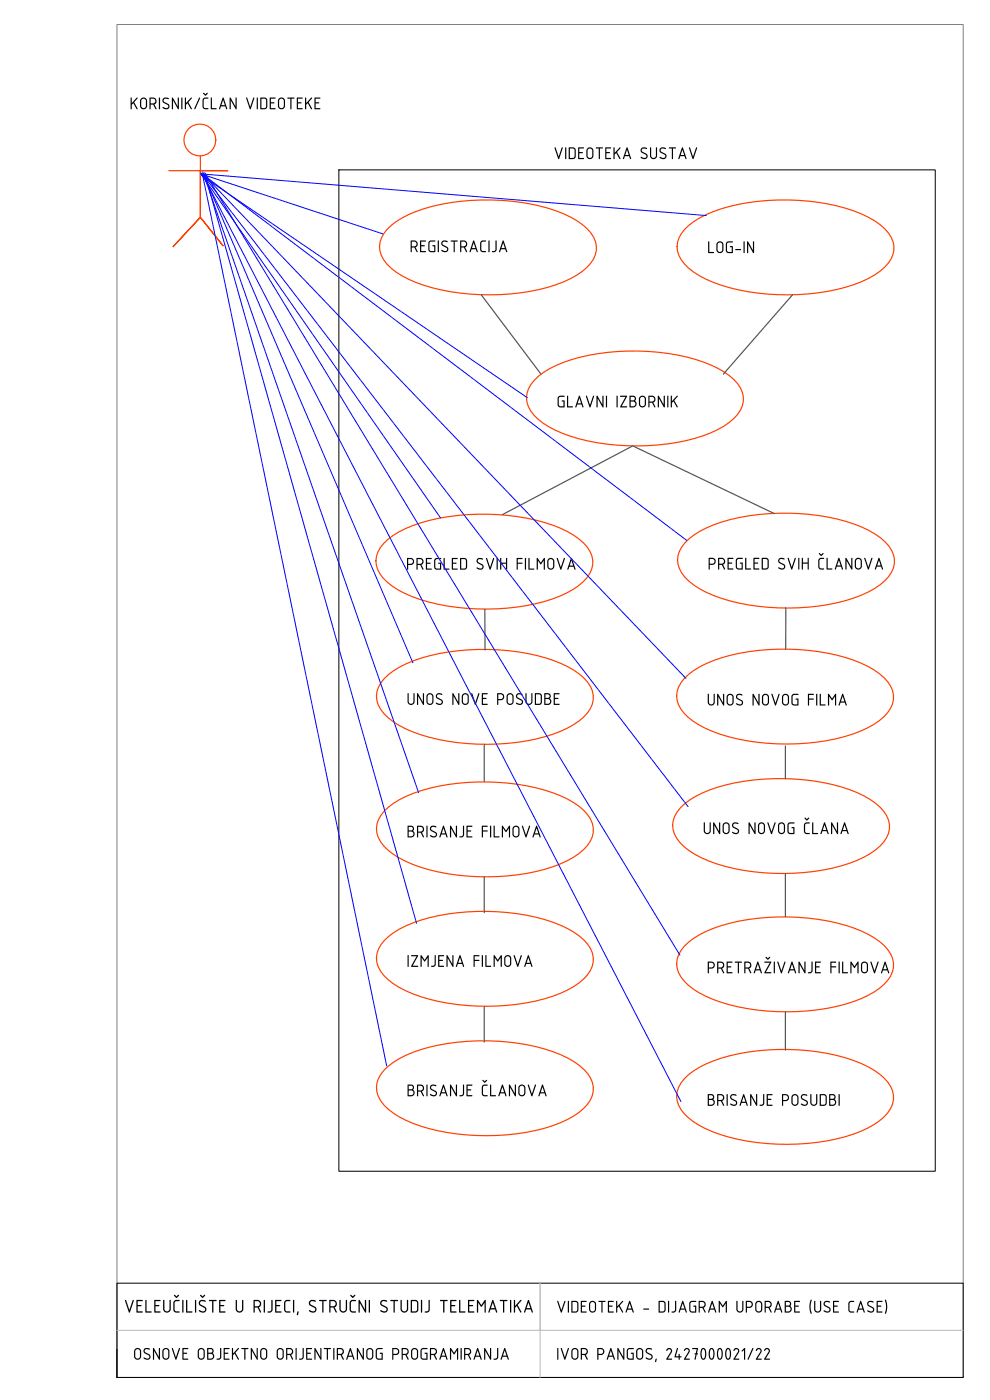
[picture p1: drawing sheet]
<svg xmlns="http://www.w3.org/2000/svg" width="210mm" height="297mm" viewBox="0 0 210 297" stroke-linecap="round" stroke-linejoin="round" font-family="sans-serif">
<!-- layer: OKVIR_unutarnji -->
<path d="M24.8 5.2h179.5v287h-179.5z" fill="none" stroke="#808080" stroke-width=".21"/>
<!-- layer: OKVIR_unut-iRC -->
<path d="M24.8 286.2v6" fill="none" stroke="#000" stroke-width=".21"/>
<!-- layer: OKVIR -->
<path d="M71.9 36h126.4v212.4h-126.4zM24.8 272.2h179.5v20h-179.5z" fill="none" stroke="#000" stroke-width=".21"/>
<path d="M114.5 272.2v20M24.8 282.2h179.5" fill="none" stroke="#bababa" stroke-width=".21"/>
<!-- layer: __DIJAGRAM_USE_CASE -->
<g fill="none" stroke="#ff3f00" stroke-width=".25">
<path d="M42.5 33.1v13l4.8 6-4.8-6-5.9 6.3 5.9-6.3v-9.9h5.8h-12.5M82.1 48.6a21.8 21.8 0 0 1 11.5-5.3 47.4 47.4 0 0 1 26 2.1 12.6 12.6 0 0 1 6.3 4.9 5.1 5.1 0 0 1-1.5 6.4 24 24 0 0 1-12 5.1 47.7 47.7 0 0 1-24.2-1.9 14.2 14.2 0 0 1-6.8-4.8 4.9 4.9 0 0 1 .7-6.5zM145.2 48.6a21.8 21.8 0 0 1 11.5-5.3 47.4 47.4 0 0 1 26 2.1 12.6 12.6 0 0 1 6.3 4.9 5.1 5.1 0 0 1-1.5 6.4 24 24 0 0 1-12 5.1 47.7 47.7 0 0 1-24.2-1.9 14.2 14.2 0 0 1-6.8-4.8 4.9 4.9 0 0 1 .7-6.5zM113.3 80.7a21.8 21.8 0 0 1 11.5-5.3 47.4 47.4 0 0 1 26 2 12.6 12.6 0 0 1 6.3 4.9 5.1 5.1 0 0 1-1.5 6.5 24 24 0 0 1-12.1 5 47.7 47.7 0 0 1-24.2-1.9 14.2 14.2 0 0 1-6.8-4.8 4.9 4.9 0 0 1 .8-6.4zM81.3 115.3a21.8 21.8 0 0 1 11.6-5.3 47.4 47.4 0 0 1 26 2 12.6 12.6 0 0 1 6.2 4.9 5.1 5.1 0 0 1-1.4 6.5 24 24 0 0 1-12.1 5.1 47.7 47.7 0 0 1-24.2-2 14.2 14.2 0 0 1-6.8-4.7 4.9 4.9 0 0 1 .7-6.5zM145.3 115.1a21.8 21.8 0 0 1 11.5-5.4 47.4 47.4 0 0 1 26 2.1 12.6 12.6 0 0 1 6.3 4.9 5.1 5.1 0 0 1-1.4 6.5 24 24 0 0 1-12.1 5 47.7 47.7 0 0 1-24.2-1.9 14.2 14.2 0 0 1-6.8-4.8 4.9 4.9 0 0 1 .7-6.4zM81.5 144a21.8 21.8 0 0 1 11.5-5.4 47.4 47.4 0 0 1 26 2.1 12.6 12.6 0 0 1 6.2 4.9 5.1 5.1 0 0 1-1.4 6.5 24 24 0 0 1-12.1 5 47.7 47.7 0 0 1-24.2-1.9 14.2 14.2 0 0 1-6.8-4.8 4.9 4.9 0 0 1 .8-6.4zM145.1 143.9a21.8 21.8 0 0 1 11.6-5.3 47.4 47.4 0 0 1 25.9 2.1 12.6 12.6 0 0 1 6.3 4.9 5.1 5.1 0 0 1-1.4 6.4 24 24 0 0 1-12.1 5.1 47.7 47.7 0 0 1-24.2-1.9 14.2 14.2 0 0 1-6.8-4.8 4.9 4.9 0 0 1 .7-6.5zM81.5 172.1a21.8 21.8 0 0 1 11.5-5.3 47.4 47.4 0 0 1 26 2 12.6 12.6 0 0 1 6.2 4.9 5.1 5.1 0 0 1-1.4 6.5 24 24 0 0 1-12.1 5 47.7 47.7 0 0 1-24.2-1.9 14.2 14.2 0 0 1-6.8-4.8 4.9 4.9 0 0 1 .8-6.4zM144.3 171.4a21.8 21.8 0 0 1 11.5-5.4 47.4 47.4 0 0 1 26 2.1 12.6 12.6 0 0 1 6.2 4.9 5.1 5.1 0 0 1-1.4 6.5 24 24 0 0 1-12.1 5 47.7 47.7 0 0 1-24.2-1.9 14.2 14.2 0 0 1-6.8-4.8 4.9 4.9 0 0 1 .8-6.4zM81.5 199.5a21.8 21.8 0 0 1 11.5-5.3 47.4 47.4 0 0 1 26 2.1 12.6 12.6 0 0 1 6.2 4.9 5.1 5.1 0 0 1-1.4 6.4 24 24 0 0 1-12.1 5.1 47.7 47.7 0 0 1-24.2-1.9 14.2 14.2 0 0 1-6.8-4.8 4.9 4.9 0 0 1 .8-6.5zM145.1 200.7a21.8 21.8 0 0 1 11.6-5.3 47.4 47.4 0 0 1 25.9 2 12.6 12.6 0 0 1 6.3 5 5.1 5.1 0 0 1-1.4 6.4 24 24 0 0 1-12.1 5.1 47.7 47.7 0 0 1-24.2-2 14.2 14.2 0 0 1-6.8-4.7 4.9 4.9 0 0 1 .7-6.5z"/>
<path d="M81.5 227a21.8 21.8 0 0 1 11.5-5.3 47.4 47.4 0 0 1 26 2 12.6 12.6 0 0 1 6.2 4.9 5.1 5.1 0 0 1-1.4 6.5 24 24 0 0 1-12.1 5 47.7 47.7 0 0 1-24.2-1.9 14.2 14.2 0 0 1-6.8-4.8 4.9 4.9 0 0 1 .8-6.4zM145.1 228.8a21.8 21.8 0 0 1 11.6-5.3 47.4 47.4 0 0 1 25.9 2.1 12.6 12.6 0 0 1 6.3 4.9 5.1 5.1 0 0 1-1.4 6.4 24 24 0 0 1-12.1 5.1 47.7 47.7 0 0 1-24.2-1.9 14.2 14.2 0 0 1-6.8-4.8 4.9 4.9 0 0 1 .7-6.5z"/>
<circle cx="42.4" cy="29.7" r="3.4"/>
</g>
<!-- layer: Pecat -->
<g fill="#000">
<path d="M27.8 20.7h.1v1.2l1.1-1.2h.2l-.8 1 .8 1.3-.1 .2-.1-.1-.7-1.2-.4 .3v.9h-.2zM30.1 21.1l-.2 .2v1.1a.5 .5 0 0 0 .5 .5 .5 .5 0 0 0 .5-.5v-1a.49 .49 0 0 0-.3-.4 .49 .49 0 0 0-.5 .1zM29.8 21a.75 .75 0 0 1 .9-.3 .75 .75 0 0 1 .5 .7v1a.75 .75 0 0 1-.8 .8 .75 .75 0 0 1-.7-.8zM31.8 20.7h.6a.75 .75 0 0 1 .8 .6 .75 .75 0 0 1-.5 .8l.5 1h-.2l-.5-.9h-.6v.9l-.1 .1zM31.9 20.9v1h.5a.5 .5 0 0 0 .5-.5 .5 .5 0 0 0-.5-.5zM33.7 20.7h.2v2.5l-.2-.1zM34.6 20.9a.91 .91 0 0 1 1.2 0l-.1 .2a.64 .64 0 0 0-1 .1l.1 .4 .8 .4a.65 .65 0 0 1 .3 .8 .65 .65 0 0 1-.8 .4l-.6-.3 .1-.2a.62 .62 0 0 0 .6 .2 .62 .62 0 0 0 .5-.5l-1.1-.6-.2-.6zM36.5 20.7h.2l1 1.9v-1.9h.2v2.5h-.2l-1-1.9v1.8h-.3zM38.5 20.7h.2l-.1 2.5-.2-.1zM39.3 20.7h.1v1.2l1.1-1.2h.2l-.8 1 .8 1.3-.1 .2-.1-.1-.7-1.2-.4 .3v.9h-.2zM42.2 20.7l.2 .1-1.1 2.4-.1-.2zM43.1 20.9l.3-.2h.8l-.1 .2-.7 .1-.2 .2v1.6l.3 .1h.6v.3h-.7l-.4-.3-.1-1.7zM43.1 19.7h.2l.3 .3 .3-.3 .2 .1-.6 .5zM44.8 20.7h.1v2.2h1v.3l-1.2-.1zM47.3 21.2l-.4 1.1h.8zM47.2 20.7h.2l.7 2.5-.1-.1-.2-.5h-.9l-.2 .5h-.3zM48.8 20.7h.1l1 1.9v-1.9h.3l-.1 2.5h-.1l-1.1-1.9v1.8h-.2zM52.3 20.7h.1l.7 2 .6-2h.2l-.8 2.5-.1-.1zM54.5 20.7h.2l-.1 2.5-.2-.1zM55.2 20.7h1l.4 .3 .1 1.7-.3 .4h-1.2zM55.4 20.9v2h.7l.3-.3v-1.4l-.3-.3zM57.3 20.7h1.1v.2h-1v.8h.8l-.1 .2h-.7v1h1v.3l-1.2-.1zM59.3 21.1l-.1 .2v1.1a.5 .5 0 0 0 .5 .5 .5 .5 0 0 0 .5-.5v-1a.49 .49 0 0 0-.3-.4 .49 .49 0 0 0-.6 .1zM59.1 21a.75 .75 0 0 1 .8-.3 .75 .75 0 0 1 .5 .7v1a.75 .75 0 0 1-.7 .8 .75 .75 0 0 1-.8-.8zM61 20.7h1.4v.2h-.6v2.3l-.2-.1v-2.2h-.6zM63 20.7h1.2l-.1 .2h-.9v.8h.7v.2h-.7v1h.9v.3l-1.2-.1zM64.7 20.7h.2v1.2l1.1-1.2h.2l-.8 1 .8 1.3-.1 .2-.1-.1-.7-1.2-.4 .3v.9h-.2zM66.8 20.7h1.1v.2h-1v.8h.8l-.1 .2h-.7v1h1v.3l-1.2-.1z"/>
<path d="M117.7 31.2l.1 .1 .7 1.9 .6-1.9h.3l-.9 2.4h-.1zM119.9 31.2l.2 .1-.1 2.4h-.1zM120.7 31.2h.9l.4 .3 .1 1.8-.3 .4h-1.2zM120.9 31.5v2h.7l.3-.3v-1.4l-.3-.3zM122.7 31.2l1.2 .1-.1 .2h-.9v.7l.7 .1-.1 .2h-.6v1h.9v.2h-1.2zM124.7 31.6l-.1 .3v1.1a.5 .5 0 0 0 .5 .5 .5 .5 0 0 0 .5-.5v-1a.49 .49 0 0 0-.3-.5 .49 .49 0 0 0-.6 .1zM124.5 31.6a.75 .75 0 0 1 .8-.3 .75 .75 0 0 1 .6 .7v1a.75 .75 0 0 1-.8 .7 .75 .75 0 0 1-.7-.7zM126.4 31.2l1.4 .1v.2h-.6v2.2h-.2v-2.2h-.6zM128.4 31.2l1.2 .1-.1 .2h-.9v.7l.7 .1v.2h-.7v1h.9v.2h-1.2zM130.2 31.2l.1 .1v1.1l1.1-1.1h.2l-.7 .9 .7 1.4-.1 .1h-.1l-.7-1.3-.4 .4v.9h-.2zM133 31.8l-.4 1.1h.7zM132.9 31.3h.2l.7 2.4h-.2l-.2-.6h-.9l-.2 .6h-.2zM135.9 31.5a.9 .9 0 0 1 1.3 0l-.1 .1a.64 .64 0 0 0-1 .2l.1 .4 .8 .4a.65 .65 0 0 1 .3 .8 .65 .65 0 0 1-.8 .3l-.6-.2 .1-.3a.62 .62 0 0 0 .6 .3 .62 .62 0 0 0 .5-.5l-1.1-.7-.2-.2zM137.9 31.2l.2 .1v1.7a.5 .5 0 0 0 .5 .5 .5 .5 0 0 0 .5-.5l.1-1.8 .1 .1v1.7a.75 .75 0 0 1-.7 .7 .75 .75 0 0 1-.8-.7zM139.9 31.5a.9 .9 0 0 1 1.3 0l-.1 .1a.64 .64 0 0 0-1 .2l.1 .4 .8 .4a.65 .65 0 0 1 .3 .8 .65 .65 0 0 1-.8 .3l-.6-.2 .1-.3a.62 .62 0 0 0 .6 .3 .62 .62 0 0 0 .5-.5l-1.1-.7-.2-.2zM141.9 31.2l1.4 .1v.2h-.6v2.2h-.2v-2.2h-.6zM144.7 31.8l-.3 1.1h.7zM144.6 31.3h.2l.7 2.4h-.1l-.2-.6h-.9l-.2 .6h-.3zM146.2 31.2l.1 .1 .7 1.9 .6-1.9h.2l-.8 2.4h-.1z"/>
<path d="M87.1 51h.7a.75 .75 0 0 1 .8 .6 .75 .75 0 0 1-.5 .8l.5 1-.2 .1-.5-1h-.6v.9l-.2 .1zM87.3 51.2v1h.5a.5 .5 0 0 0 .5-.5 .5 .5 0 0 0-.5-.5zM89.1 51l1.2 .1v.1h-1v.8l.8 .1-.1 .1h-.7v1h1v.3l-1.2-.1zM91 51.2l.3-.2 1 .1v.1h-.9l-.3 .3v1.4l.1 .3h.9v-1h-.3l-.1-.1h.6v1.4h-1l-.4-.3-.1-1.7zM92.8 51.1h.3l-.1 2.4-.2-.1zM93.8 51.2a.91 .91 0 0 1 1.2 0l-.2 .2a.64 .64 0 0 0-1 .1l.1 .4 .8 .4a.65 .65 0 0 1 .3 .8 .65 .65 0 0 1-.8 .4l-.6-.3 .1-.2a.62 .62 0 0 0 .6 .2 .62 .62 0 0 0 .5-.4l-1.1-.7-.1-.6zM95.6 51.1h1.5l-.1 .1h-.5l-.1 2.3-.2-.1v-2.2h-.6zM97.6 51h.7a.75 .75 0 0 1 .8 .6 .75 .75 0 0 1-.5 .8l.5 1-.2 .1-.5-1h-.6v.9l-.2 .1zM97.8 51.2v1h.5a.5 .5 0 0 0 .5-.5 .5 .5 0 0 0-.5-.5zM100.5 51.5l-.4 1.1h.7zM100.3 51h.3l.7 2.5h-.2l-.2-.6h-.9l-.2 .6-.2-.1zM101.9 51.3l.4-.3 .8 .1-.1 .1-.8 .1-.1 .2v1.6l.3 .1h.6v.3h-.7l-.4-.3zM103.6 51.1h.2v2.4l-.2-.1zM105.1 51l.2 .1v1.8a.57 .57 0 0 1-.3 .6 .57 .57 0 0 1-.7-.2l.1-.1a.47 .47 0 0 0 .7-.3zM106.7 51.5l-.4 1.1h.8zM106.6 51h.2l.7 2.5h-.2l-.1-.6h-1l-.1 .6-.3-.1z"/>
<path d="M150.2 51.2h.2v2.2h1v.3l-1.2-.1zM152.2 51.7v1.2a.5 .5 0 0 0 .5 .5 .5 .5 0 0 0 .5-.5v-1a.5 .5 0 0 0-.4-.5 .5 .5 0 0 0-.6 .3zM152 51.5a.75 .75 0 0 1 .9-.3 .75 .75 0 0 1 .5 .7v1a.75 .75 0 0 1-.7 .8 .75 .75 0 0 1-.8-.8zM154 51.5l.4-.3h1v.2h-.9l-.3 .3v1.4l.1 .3h.9v-1h-.3l-.1-.2h.6v1.5h-1l-.4-.3zM156 52.8h1.1l.1 .2-1.2 .1zM157.7 51.2h.2v2.5l-.2-.1zM158.4 51.2h.2l1.1 1.9v-1.9h.2v2.5h-.2l-1-1.9v1.8h-.3z"/>
<path d="M118.3 84.2l.4-.3 1 .1v.2h-.9l-.3 .3v1.4l.2 .2 .8 .1v-1h-.3l-.1-.2h.6v1.4h-1l-.4-.3zM120.2 84h.3v2.2h.9v.2h-1.2zM122.9 84.4l-.4 1.1h.7zM122.8 84h.2l.7 2.4h-.2l-.2-.6h-.9l-.2 .6h-.2zM124.3 83.9l.2 .1 .6 1.9 .7-1.9h.2l-.8 2.4h-.2zM126.5 84h.2l1 1.8v-1.8h.3l-.1 2.4h-.1l-1.1-1.9v1.9h-.2zM128.5 84h.2v2.4h-.2zM130.7 84h.3l-.1 2.4h-.2zM131.5 84h1.5l-1.2 2.2h1.1v.2h-1.4l1.2-2.2h-1.1zM133.5 84l.7-.1a.62 .62 0 0 1 .7 .4 .62 .62 0 0 1-.3 .7 .74 .74 0 0 1 .4 .9 .74 .74 0 0 1-.8 .5h-.7zM133.7 84.2v.7h.5a.37 .37 0 0 0 .4-.4 .37 .37 0 0 0-.4-.3zM133.7 85.2v1h.5a.5 .5 0 0 0 .5-.5 .5 .5 0 0 0-.5-.5zM136 84.2l-.3 .4v1.1a.5 .5 0 0 0 .5 .5 .5 .5 0 0 0 .5-.5v-1a.5 .5 0 0 0-.2-.5 .5 .5 0 0 0-.5 0zM135.7 84.1a.74 .74 0 0 1 .8-.1 .74 .74 0 0 1 .5 .7v1a.75 .75 0 0 1-.8 .7 .75 .75 0 0 1-.7-.7v-1.2zM137.5 84l.7-.1a.75 .75 0 0 1 .8 .6 .75 .75 0 0 1-.5 .9l.5 1h-.2l-.5-1h-.6v1h-.1zM137.7 84.2v1h.5a.5 .5 0 0 0 .5-.5 .5 .5 0 0 0-.5-.5zM139.5 84h.2l1 1.8v-1.8h.3l-.1 2.4h-.1l-1.1-1.9v1.9h-.2zM141.5 84h.2v2.4h-.2zM142.2 84h.3v1.1l1-1.2 .2 .1-.7 .9 .7 1.3v.2h-.2l-.7-1.3-.3 .4v.9h-.3z"/>
<path d="M86.4 118.3h.7a.75 .75 0 0 1 .7 .8 .75 .75 0 0 1-.7 .7h-.5v1h-.2zM86.6 118.6v1h.5a.5 .5 0 0 0 .5-.5 .5 .5 0 0 0-.5-.5zM88.4 118.3h.7a.75 .75 0 0 1 .7 .6 .75 .75 0 0 1-.4 .9l.4 1h-.2l-.5-1h-.5v1h-.2zM88.6 118.6v1h.5a.5 .5 0 0 0 .5-.5 .5 .5 0 0 0-.5-.5zM90.4 118.3l1.2 .1-.1 .2h-.9v.7l.7 .1v.2h-.7v1h.9v.2h-1.2zM92.3 118.4h1.3l-.1 .2h-.9l-.3 .3v1.4l.2 .2 .8 .1v-1h-.3l-.1-.2h.7l-.1 1.4h-.9l-.4-.2-.1-1.8zM94.1 118.4h.2v2.2h1v.2h-1.2zM95.9 118.3l1.2 .1-.1 .2h-.9v.7l.7 .1v.2h-.7v1h.9v.2h-1.2zM97.6 118.3h1l.4 .3 .1 1.7-.3 .4-1.2 .1zM97.8 118.6v2h.7l.3-.3v-1.4l-.3-.3zM101.2 118.5a.91 .91 0 0 1 1.2 .1l-.1 .1a.64 .64 0 0 0-1 .2l.1 .3 .8 .5a.65 .65 0 0 1 .3 .8 .65 .65 0 0 1-.8 .3l-.6-.3 .1-.2a.62 .62 0 0 0 .6 .3 .62 .62 0 0 0 .5-.5l-1.1-.7-.1-.6zM103.1 118.3l.2 .1 .6 1.9 .7-1.9h.2l-.8 2.4h-.2zM105.4 118.3l.2 .1-.1 2.4h-.2zM106.1 118.4h.2v.9h1v-.9h.3l-.1 2.4h-.2v-1.2h-1v1.2h-.2zM109.6 118.4h1.2l-.1 .2h-.9v.7h.9l.1 .2-1 .1-.1 1.2h-.1zM111.3 118.4h.3l-.1 2.4h-.2zM112.1 118.4h.2v2.2h.9v.2h-1.1zM113.9 118.3l.8 1.1 .6-1h.3l-.1 2.4h-.2v-1.9l-.6 .8-.6-.8v1.9h-.3zM116.5 118.7l-.2 .3v1.1a.5 .5 0 0 0 .5 .5 .5 .5 0 0 0 .5-.5v-1a.5 .5 0 0 0-.2-.5 .5 .5 0 0 0-.6 .1zM116.3 118.6a.74 .74 0 0 1 .8-.2 .74 .74 0 0 1 .5 .7v1a.75 .75 0 0 1-.8 .7 .75 .75 0 0 1-.7-.7v-1.2zM118.1 118.3l.2 .1 .6 1.9 .7-1.9h.2l-.8 2.4h-.2zM121.2 118.9l-.4 1.1h.8zM121.1 118.4h.2l.7 2.4h-.2l-.2-.6h-.9l-.2 .6h-.2z"/>
<path d="M150.3 118.3h.7a.75 .75 0 0 1 .8 .8 .75 .75 0 0 1-.8 .7h-.5v.9l-.2 .1zM150.5 118.6v1h.5a.5 .5 0 0 0 .5-.5 .5 .5 0 0 0-.5-.5zM152.3 118.3h.7a.75 .75 0 0 1 .8 .6 .75 .75 0 0 1-.5 .9l.5 .9-.2 .1-.5-1h-.6v.9l-.2 .1zM152.5 118.6v1h.5a.5 .5 0 0 0 .5-.5 .5 .5 0 0 0-.5-.5zM154.3 118.4h1.2v.2h-1v.7l.8 .1-.1 .2h-.7v1h1v.2l-1.2-.1zM156.1 118.6l.4-.3 1 .1v.2h-.9l-.3 .3v1.4l.1 .2 .9 .1v-1h-.3l-.1-.2h.6v1.4h-1l-.4-.3zM158.1 118.3l.2 .1v2.2h.9v.2l-1.2-.1zM159.8 118.3l1.2 .1v.2h-1v.7l.8 .1-.1 .2h-.7v1h1v.2l-1.2-.1zM161.6 118.3h.9l.4 .3 .1 1.7-.2 .4h-1.3zM161.8 118.6v2h.7l.3-.3v-1.4l-.3-.3zM165.1 118.6a.9 .9 0 0 1 1.3 0l-.2 .1a.64 .64 0 0 0-.9 .2l.1 .3 .8 .4a.65 .65 0 0 1 .3 .9 .65 .65 0 0 1-.8 .3l-.6-.3 .1-.2a.62 .62 0 0 0 .6 .3 .62 .62 0 0 0 .5-.5l-1.1-.7-.2-.3zM167.1 118.3h.2l.6 2 .7-2 .2 .1-.9 2.4h-.1zM169.3 118.3l.2 .1v2.4l-.2-.1zM170 118.4h.3v.9h1v-.9h.2v2.4l-.2-.1v-1.1h-1v1.1h-.3zM173.6 118.6l.4-.3 .8 .1-.1 .2h-.8l-.1 .3v1.5l.3 .2h.6v.2h-.7l-.4-.3zM173.7 117.4l.2-.1 .3 .3 .3-.3 .2 .2-.6 .4zM175.3 118.4h.2v2.2h1v.2l-1.2-.1zM177.9 118.8l-.4 1.1h.8zM177.8 118.4h.2l.7 2.4h-.2l-.1-.6h-.9l-.2 .6-.3-.1zM179.3 118.3h.2l1 1.9v-1.8h.3l-.1 2.4h-.1l-1.1-1.9v1.8h-.2zM181.7 118.6l-.2 .4v1.1a.5 .5 0 0 0 .5 .5 .5 .5 0 0 0 .5-.5v-1a.5 .5 0 0 0-.2-.5 .5 .5 0 0 0-.6 0zM181.6 118.4a.75 .75 0 0 1 1.2 .7v1a.75 .75 0 0 1-.8 .7 .75 .75 0 0 1-.7-.7v-1.2zM183.3 118.3h.2l.7 2 .6-2 .2 .1-.8 2.4h-.2zM186.4 118.8l-.4 1.1h.8zM186.3 118.4h.2l.7 2.4h-.2l-.1-.6h-1l-.1 .6-.3-.1z"/>
<path d="M86.4 147.1h.3v1.7a.5 .5 0 0 0 .5 .5 .5 .5 0 0 0 .5-.5v-1.8l.2 .1v1.7a.75 .75 0 0 1-.7 .7 .75 .75 0 0 1-.8-.7zM88.5 147l.1 .1 1.1 1.8v-1.8h.2v2.4h-.2l-1-1.9v1.9h-.3zM90.8 147.4l-.1 .3v1.1a.5 .5 0 0 0 .5 .5 .5 .5 0 0 0 .5-.5v-1a.49 .49 0 0 0-.3-.5 .49 .49 0 0 0-.6 .1zM90.6 147.2a.74 .74 0 0 1 .9-.1 .74 .74 0 0 1 .4 .7v1a.75 .75 0 0 1-.7 .7 .75 .75 0 0 1-.8-.7v-1.2zM92.6 147.2a.91 .91 0 0 1 1.2 .1l-.2 .1a.64 .64 0 0 0-.9 .2l.1 .3 .8 .4a.65 .65 0 0 1 .3 .9 .65 .65 0 0 1-.8 .3l-.6-.3 .1-.2a.62 .62 0 0 0 .6 .3 .62 .62 0 0 0 .5-.5l-1.1-.7-.2-.6zM95.9 147.1h.2l1.1 1.8v-1.8h.2v2.4h-.2l-1-1.9v1.9h-.3zM98.3 147.4l-.1 .3v1.1a.5 .5 0 0 0 .5 .5 .5 .5 0 0 0 .5-.5v-1a.49 .49 0 0 0-.3-.5 .49 .49 0 0 0-.6 .1zM98.1 147.2a.74 .74 0 0 1 .9-.1 .74 .74 0 0 1 .4 .7v1a.75 .75 0 0 1-.7 .7 .75 .75 0 0 1-.8-.7v-1.2zM100 147l.2 .1 .6 1.9 .6-1.9h.3l-.9 2.4h-.1zM102.2 147.1h1.2v.2h-1v.7l.8 .1-.1 .2h-.7v1h1v.2h-1.2zM105.4 147.1l.8-.1a.75 .75 0 0 1 .7 .8 .75 .75 0 0 1-.7 .7h-.5v1h-.2zM105.7 147.3v1h.5a.5 .5 0 0 0 .5-.5 .5 .5 0 0 0-.5-.5zM107.7 147.5v1.3a.5 .5 0 0 0 .5 .5 .5 .5 0 0 0 .5-.5v-1a.5 .5 0 0 0-.4-.5 .5 .5 0 0 0-.6 .2zM107.6 147.2a.74 .74 0 0 1 .9-.1 .74 .74 0 0 1 .4 .7v1a.75 .75 0 0 1-.7 .7 .75 .75 0 0 1-.8-.7v-1.2zM109.6 147.2a.91 .91 0 0 1 1.2 .1l-.2 .1a.64 .64 0 0 0-.9 .2l.1 .3 .8 .4a.65 .65 0 0 1 .3 .9 .65 .65 0 0 1-.8 .3l-.6-.3v-.2a.62 .62 0 0 0 .7 .3 .62 .62 0 0 0 .5-.5l-1.1-.7-.2-.6zM111.4 147.1h.3v1.7a.5 .5 0 0 0 .5 .5 .5 .5 0 0 0 .5-.5v-1.8l.2 .1v1.7a.75 .75 0 0 1-.7 .7 .75 .75 0 0 1-.8-.7zM113.4 147.1l1-.1 .4 .3 .1 1.7-.3 .4-1.2 .1zM113.7 147.3v2h.7l.3-.3v-1.4l-.3-.3zM115.4 147.1l.8-.1a.62 .62 0 0 1 .6 .4 .62 .62 0 0 1-.2 .7 .74 .74 0 0 1 .3 .9 .74 .74 0 0 1-.7 .5h-.8zM115.7 147.3v.7h.5a.37 .37 0 0 0 .3-.4 .37 .37 0 0 0-.3-.3zM115.7 148.3v1h.5a.5 .5 0 0 0 .5-.5 .5 .5 0 0 0-.5-.5zM117.4 147.1h1.3l-.1 .2h-.9v.7l.7 .1v.2h-.7v1h.9v.2h-1.2z"/>
<path d="M150.1 147.2h.2v1.7a.5 .5 0 0 0 .5 .5 .5 .5 0 0 0 .5-.5l.1-1.8 .2 .1v1.7a.75 .75 0 0 1-.8 .7 .75 .75 0 0 1-.7-.7zM152.1 147.2h.2l1 1.8v-1.8h.3l-.1 2.4h-.1l-1.1-1.8v1.8h-.2zM154.6 147.5l-.3 .3v1.1a.5 .5 0 0 0 .5 .5 .5 .5 0 0 0 .5-.5v-1a.5 .5 0 0 0-.2-.5 .5 .5 0 0 0-.5 .1zM154.3 147.4a.74 .74 0 0 1 .8-.2 .74 .74 0 0 1 .5 .7v1a.75 .75 0 0 1-.8 .7 .75 .75 0 0 1-.7-.7v-1.2zM156.4 147.2a.78 .78 0 0 1 1.1 .2l-.2 .1a.64 .64 0 0 0-1 .2l.1 .4 .8 .4a.65 .65 0 0 1 .3 .8 .65 .65 0 0 1-.8 .3l-.6-.2 .1-.3a.62 .62 0 0 0 .7 .3 .62 .62 0 0 0 .4-.5l-1-.7-.2-.2v-.4zM159.6 147.2h.2l1 1.8v-1.8h.3l-.1 2.4h-.1l-1.1-1.8v1.8h-.2zM162.1 147.5l-.3 .3v1.1a.5 .5 0 0 0 .5 .5 .5 .5 0 0 0 .5-.5v-1a.5 .5 0 0 0-.2-.5 .5 .5 0 0 0-.5 .1zM161.7 147.5a.75 .75 0 0 1 .9-.3 .75 .75 0 0 1 .5 .7v1a.75 .75 0 0 1-.8 .7 .75 .75 0 0 1-.7-.7zM163.6 147.1l.2 .1 .7 1.9 .6-1.9h.2l-.8 2.4h-.1zM166.3 147.5l-.2 .3v1.1a.5 .5 0 0 0 .5 .5 .5 .5 0 0 0 .5-.5v-1a.5 .5 0 0 0-.3-.5 .5 .5 0 0 0-.5 .1zM166.1 147.4a.74 .74 0 0 1 .8-.2 .74 .74 0 0 1 .4 .7v1a.75 .75 0 0 1-.7 .7 .75 .75 0 0 1-.8-.7v-1.2zM167.9 147.4l.4-.3 1 .1v.2h-.9l-.3 .3v1.4l.1 .2 .9 .1v-1h-.3l-.1-.2h.6v1.4h-1l-.4-.2zM171.3 147.2h1.3l-.1 .2h-.9v.7h.9l.1 .2-1 .1-.1 1.2h-.2zM173.1 147.2h.2v2.4h-.2zM173.9 147.1l.2 .1v2.2h.9v.2h-1.2zM175.6 147.2h.2l.7 1 .6-1h.2v2.4h-.2v-1.9l-.7 .8-.6-.8v1.9h-.2zM178.7 147.7l-.4 1.1h.8zM178.6 147.2h.2l.7 2.4h-.1l-.2-.6h-.9l-.2 .6h-.3z"/>
<path d="M86.4 175.2l.8-.1a.62 .62 0 0 1 .6 .4 .62 .62 0 0 1-.2 .7 .74 .74 0 0 1 .3 .9 .74 .74 0 0 1-.7 .5h-.8zM86.7 175.4v.7h.5a.37 .37 0 0 0 .4-.4 .37 .37 0 0 0-.4-.3zM86.7 176.4v1h.5a.5 .5 0 0 0 .5-.5 .5 .5 0 0 0-.5-.5zM88.4 175.2l.8-.1a.75 .75 0 0 1 .7 .6 .75 .75 0 0 1-.4 .9l.4 1h-.2l-.5-1h-.5v1h-.2zM88.7 175.4v1h.5a.5 .5 0 0 0 .5-.5 .5 .5 0 0 0-.5-.5zM90.4 175.2h.3l-.1 2.4h-.2zM91.3 175.4a.9 .9 0 0 1 1.3 0l-.2 .1a.64 .64 0 0 0-1 .2l.1 .3 .8 .4a.65 .65 0 0 1 .3 .9 .65 .65 0 0 1-.8 .3l-.6-.3 .1-.2a.62 .62 0 0 0 .6 .3 .62 .62 0 0 0 .5-.5l-1.1-.7-.1-.3zM94.1 175.6l-.4 1.1h.7zM93.9 175.2h.3l.7 2.4h-.2l-.2-.6h-.9l-.2 .6h-.2zM95.4 175.2h.2l1.1 1.8v-1.8h.2v2.4h-.2l-1-1.9v1.9h-.3zM98.2 175.2h.2v1.8a.57 .57 0 0 1-.3 .6 .57 .57 0 0 1-.7-.2h.1a.47 .47 0 0 0 .7-.4zM98.9 175.2h1.3l-.1 .2h-.9v.7l.7 .1v.2h-.7v1h.9v.2h-1.2zM102.2 175.2h1.2v.2h-1v.7h1v.2l-1 .1v1.2h-.2zM103.9 175.2h.3l-.1 2.4h-.2zM104.7 175.2h.2v2.2h1v.2h-1.2zM106.4 175.2h.2l.7 .9 .7-1 .2 .1-.1 2.4h-.2v-1.9l-.6 .8-.6-.8v1.9h-.3zM109.1 175.4l-.2 .4v1.1a.5 .5 0 0 0 .5 .5 .5 .5 0 0 0 .5-.5v-1a.5 .5 0 0 0-.2-.5 .5 .5 0 0 0-.6 0zM108.8 175.5a.75 .75 0 0 1 .8-.4 .75 .75 0 0 1 .6 .8v1a.75 .75 0 0 1-.8 .7 .75 .75 0 0 1-.7-.7zM110.7 175.1l.2 .1 .6 1.9 .7-1.9h.2l-.8 2.4h-.2zM113.8 175.6l-.4 1.1h.8zM113.7 175.2h.2l.7 2.4h-.2l-.2-.6h-.9l-.1 .6h-.3z"/>
<path d="M149.3 174.4l.2 .1v1.7a.5 .5 0 0 0 .5 .5 .5 .5 0 0 0 .5-.5l.1-1.8 .1 .1v1.7a.75 .75 0 0 1-.7 .7 .75 .75 0 0 1-.8-.7zM151.2 174.5h.3l1 1.8v-1.8h.2v2.4h-.2l-1-1.9v1.9h-.3zM153.6 174.9l-.1 1.3a.5 .5 0 0 0 .5 .5 .5 .5 0 0 0 .5-.5v-1a.5 .5 0 0 0-.4-.5 .5 .5 0 0 0-.5 .2zM153.4 174.7a.75 .75 0 0 1 .8-.3 .75 .75 0 0 1 .5 .8v1a.75 .75 0 0 1-.7 .7 .75 .75 0 0 1-.8-.7zM155.3 174.7a.9 .9 0 0 1 1.3 0l-.1 .1a.64 .64 0 0 0-1 .2l.1 .3 .8 .4a.65 .65 0 0 1 .3 .9 .65 .65 0 0 1-.8 .3l-.6-.3 .1-.2a.62 .62 0 0 0 .6 .3 .62 .62 0 0 0 .5-.5l-1.1-.7-.2-.3zM158.8 174.4l.2 .1 1 1.8v-1.8h.2v2.4h-.2l-1-1.9v1.9h-.3zM161.2 174.7l-.2 .4v1.1a.5 .5 0 0 0 .5 .5 .5 .5 0 0 0 .5-.5v-1a.5 .5 0 0 0-.3-.5 .5 .5 0 0 0-.5 0zM161.1 174.5a.75 .75 0 0 1 1.1 .7v1a.75 .75 0 0 1-.7 .7 .75 .75 0 0 1-.8-.7v-1.2zM162.8 174.4l.2 .1 .6 1.9 .7-1.9h.2l-.8 2.4h-.2zM165.4 174.8l-.2 .3v1.1a.5 .5 0 0 0 .5 .5 .5 .5 0 0 0 .5-.5v-1a.49 .49 0 0 0-.3-.5 .49 .49 0 0 0-.5 .1zM165.1 174.7a.75 .75 0 0 1 .9-.3 .75 .75 0 0 1 .5 .8v1a.75 .75 0 0 1-.8 .7 .75 .75 0 0 1-.7-.7zM167.1 174.7l.4-.3 1 .1-.1 .2h-.9l-.3 .3v1.4l.2 .2 .8 .1v-1h-.3v-.2h.6l-.1 1.4h-.9l-.4-.3zM170.8 174.5h.9v.2h-.8l-.2 .3 .1 1.5 .2 .2h.7v.2l-.9-.1-.3-.4v-1.5zM170.6 173.5l.2-.1 .3 .3 .4-.3 .1 .2-.5 .4zM172.3 174.4l.2 .1v2.2h.9v.2h-1.2zM174.9 174.9l-.4 1.1h.7zM174.8 174.5h.2l.7 2.4h-.2l-.2-.6h-.9l-.2 .6h-.2zM176.3 174.4l.2 .1 1 1.8v-1.8h.2v2.4h-.2l-1-1.9v1.9h-.3zM179.1 174.9l-.4 1.1h.8zM179 174.5h.2l.7 2.4h-.1l-.2-.6h-.9l-.2 .6h-.3z"/>
<path d="M86.5 202.6h.2l-.1 2.5-.2-.1zM87.2 202.6h1.5l-1.2 2.2h1.1v.3l-1.4-.1 1.1-2.2h-1.1zM89.2 202.6h.2l.7 1 .6-1h.2v2.5l-.2-.1v-1.9l-.7 .8-.6-.8v1.9h-.2zM92.2 202.6h.2v1.8a.57 .57 0 0 1-.3 .6 .57 .57 0 0 1-.7-.1l.1-.1a.47 .47 0 0 0 .7-.4zM93 202.6h1.2l-.1 .2h-.9v.8h.7v.2h-.7v1h.9v.3l-1.2-.1zM94.7 202.6h.2l1 1.9v-1.9h.3l-.1 2.5-.1-.1-1.1-1.8v1.8h-.2zM97.5 203.1l-.3 1.1h.7zM97.4 202.6h.3l.7 2.5-.2-.1-.2-.6h-.9l-.2 .6h-.2zM100.4 202.6h1.3l-.1 .2h-.9v.8h.9l.1 .2h-1l-.1 1.3-.2-.1zM102.2 202.6h.2v2.5l-.2-.1zM103 202.6h.2v2.2h.9v.3l-1.2-.1zM104.7 202.6l.8 1 .7-1h.2v2.5l-.2-.1v-1.9l-.7 .8-.6-.8v1.9h-.2zM107.2 203v1.3a.5 .5 0 0 0 .5 .5 .5 .5 0 0 0 .5-.5v-1a.5 .5 0 0 0-.4-.5 .5 .5 0 0 0-.6 .2zM107 202.9a.75 .75 0 0 1 .9-.3 .75 .75 0 0 1 .5 .7v1a.75 .75 0 0 1-.7 .8 .75 .75 0 0 1-.8-.8zM109 202.6h.2l.6 2 .6-2h.3l-.9 2.5-.1-.1zM112 203.1l-.3 1.1h.7zM111.9 202.6h.3l.7 2.5-.2-.1-.2-.6h-.9l-.2 .6h-.2z"/>
<path d="M150.2 203.9h.6a.75 .75 0 0 1 .8 .8 .75 .75 0 0 1-.8 .7h-.5v1h-.1zM150.3 204.2v1h.5a.5 .5 0 0 0 .5-.5 .5 .5 0 0 0-.5-.5zM152.1 204l.7-.1a.75 .75 0 0 1 .8 .6 .75 .75 0 0 1-.5 .9l.5 1h-.2l-.5-1h-.6v1h-.1zM152.3 204.2v1h.5a.5 .5 0 0 0 .5-.5 .5 .5 0 0 0-.5-.5zM154.2 203.9l1.1 .1v.2h-1v.7l.8 .1-.1 .2h-.7v1h1v.2h-1.2zM155.9 203.9l1.4 .1v.2h-.6v2.2h-.2v-2.2h-.6zM157.8 204l.8-.1a.75 .75 0 0 1 .7 .6 .75 .75 0 0 1-.4 .9l.4 1h-.2l-.5-1h-.5v1h-.2zM158.1 204.2v1h.5a.5 .5 0 0 0 .5-.5 .5 .5 0 0 0-.5-.5zM160.7 204.5l-.4 1.1h.8zM160.6 204h.2l.7 2.4h-.1l-.2-.6h-.9l-.2 .6h-.3zM162.1 203.9l1.5 .1-1.2 2.2h1.1v.2h-1.4l1.1-2.2h-1.1zM162.3 203h.2l.3 .3 .4-.4 .1 .2-.5 .5zM164.1 203.9l.2 .1v2.4h-.2zM164.9 203.9l.2 .1 .6 1.9 .7-1.9h.2l-.8 2.4h-.2zM168 204.5l-.4 1.1h.7zM167.9 204h.2l.7 2.4h-.2l-.2-.6h-.9l-.2 .6h-.2zM169.4 203.9l.2 .1 1 1.8v-1.8h.2v2.4h-.2l-1-1.9v1.9h-.3zM172.1 203.9l.2 .1v1.8a.57 .57 0 0 1-.3 .6 .57 .57 0 0 1-.7-.1l.1-.1a.47 .47 0 0 0 .7-.4zM172.9 203.9l1.2 .1-.1 .2h-.9v.7l.7 .1v.2h-.7v1h.9v.2h-1.2zM176.1 203.9l1.2 .1v.2h-1v.7h1v.2l-1 .1v1.2h-.2zM177.9 203.9l.2 .1-.1 2.4h-.2zM178.6 204h.2v2.2h1v.2h-1.2zM180.3 204h.2l.7 1 .7-1h.2l-.1 2.4h-.2v-1.9l-.6 .8-.6-.8v1.9h-.3zM183.1 204.3l-.3 .3v1.1a.5 .5 0 0 0 .5 .5 .5 .5 0 0 0 .5-.5v-1a.5 .5 0 0 0-.2-.5 .5 .5 0 0 0-.5 .1zM182.7 204.3a.75 .75 0 0 1 .8-.3 .75 .75 0 0 1 .6 .7v1a.75 .75 0 0 1-.8 .7 .75 .75 0 0 1-.7-.7zM184.6 203.9l.2 .1 .7 1.9 .6-1.9h.2l-.8 2.4h-.1zM187.7 204.5l-.4 1.1h.8zM187.6 204h.2l.7 2.4h-.1l-.2-.6h-.9l-.2 .6h-.3z"/>
<path d="M86.5 230h.7a.62 .62 0 0 1 .6 .4 .62 .62 0 0 1-.2 .7 .74 .74 0 0 1 .3 .9 .74 .74 0 0 1-.7 .5h-.8zM86.7 230.3v.7h.5a.37 .37 0 0 0 .4-.3 .37 .37 0 0 0-.4-.4zM86.7 231.3v1h.5a.5 .5 0 0 0 .5-.5 .5 .5 0 0 0-.5-.5zM88.5 230h.7a.75 .75 0 0 1 .7 .6 .75 .75 0 0 1-.4 .9l.4 1h-.2l-.5-1h-.5v1h-.2zM88.7 230.3v1h.5a.5 .5 0 0 0 .5-.5 .5 .5 0 0 0-.5-.5zM90.5 230l.2 .1-.1 2.4h-.2zM91.3 230.3a.9 .9 0 0 1 1.3 0l-.2 .1a.64 .64 0 0 0-1 .2l.1 .3 .8 .4a.65 .65 0 0 1 .3 .9 .65 .65 0 0 1-.8 .3l-.6-.3 .1-.2a.62 .62 0 0 0 .6 .3 .62 .62 0 0 0 .5-.5l-1.1-.7-.1-.3zM94.1 230.5l-.4 1.2h.7zM93.9 230.1h.3l.7 2.4h-.2l-.2-.6h-.9l-.2 .6h-.2zM95.5 230l.1 .1 1.1 1.8v-1.8h.2v2.4h-.2l-1-1.9v1.9h-.3zM98.2 230.1h.2v1.8a.57 .57 0 0 1-.3 .6 .57 .57 0 0 1-.7-.2h.1a.47 .47 0 0 0 .7-.4zM99 230l1.2 .1-.1 .2h-.9v.7l.7 .1v.2h-.7v1h.9v.2h-1.2zM102.3 230.3l.4-.3 .7 .1v.2h-.8l-.2 .3 .1 1.5 .2 .2h.7v.2h-.7l-.4-.2zM102.3 229.1l.2-.1 .3 .3 .3-.3 .2 .2-.5 .5zM104 230l.2 .1v2.2h.9v.2h-1.2zM106.5 230.5l-.3 1.2h.7zM106.4 230.1h.3l.7 2.4h-.2l-.2-.6h-.9l-.2 .6h-.2zM108 230l.1 .1 1.1 1.8v-1.8h.2v2.4h-.2l-1-1.9v1.9h-.3zM110.4 230.3l-.2 .4v1.1a.5 .5 0 0 0 .5 .5 .5 .5 0 0 0 .5-.5v-1a.5 .5 0 0 0-.3-.5 .5 .5 0 0 0-.5 0zM110.3 230.1a.75 .75 0 0 1 1.1 .7v1a.75 .75 0 0 1-.7 .7 .75 .75 0 0 1-.8-.7v-1.2zM112 230l.2 .1 .6 1.9 .6-1.9h.3l-.9 2.4h-.1zM115 230.5l-.3 1.2h.7zM114.9 230.1h.3l.7 2.4h-.2l-.2-.6h-.9l-.2 .6h-.2z"/>
<path d="M150.2 232h.6a.62 .62 0 0 1 .6 .5 .62 .62 0 0 1-.2 .7 .74 .74 0 0 1 .4 .8 .74 .74 0 0 1-.8 .5h-.7zM150.3 232.3v.7h.5a.37 .37 0 0 0 .4-.3 .37 .37 0 0 0-.4-.4zM150.3 233.3v1h.5a.5 .5 0 0 0 .5-.5 .5 .5 0 0 0-.5-.5zM152.2 232h.6a.75 .75 0 0 1 .8 .6 .75 .75 0 0 1-.5 .9l.5 1h-.2l-.5-1h-.6v1h-.1zM152.3 232.3v1h.5a.5 .5 0 0 0 .5-.5 .5 .5 0 0 0-.5-.5zM154.2 232l.1 .1v2.4h-.2zM154.9 232.3a.9 .9 0 0 1 1.3 0l-.1 .1a.64 .64 0 0 0-1 .2l.1 .4 .8 .4a.65 .65 0 0 1 .3 .8 .65 .65 0 0 1-.8 .3l-.6-.2 .1-.3a.62 .62 0 0 0 .6 .3 .62 .62 0 0 0 .5-.5l-1.1-.7-.2-.2zM157.7 232.6l-.4 1.1h.8zM157.6 232.1h.2l.7 2.4h-.1l-.2-.6h-.9l-.2 .6h-.3zM159.1 232l.2 .1 1 1.8v-1.8h.3l-.1 2.4h-.1l-1.1-1.8v1.8h-.2zM161.9 232l.2 .1v1.8a.57 .57 0 0 1-.4 .6 .57 .57 0 0 1-.6-.1v-.1a.47 .47 0 0 0 .7-.4zM162.6 232l1.2 .1v.2h-1v.7l.8 .1-.1 .2h-.7v1h1v.2h-1.2zM165.9 232h.7a.75 .75 0 0 1 .7 .8 .75 .75 0 0 1-.7 .7h-.5v1h-.2zM166.1 232.3v1h.5a.5 .5 0 0 0 .5-.5 .5 .5 0 0 0-.5-.5zM168.2 232.4l-.1 .3v1.1a.5 .5 0 0 0 .5 .5 .5 .5 0 0 0 .5-.5v-1a.49 .49 0 0 0-.3-.5 .49 .49 0 0 0-.6 .1zM167.9 232.4a.75 .75 0 0 1 .9-.3 .75 .75 0 0 1 .5 .7v1a.75 .75 0 0 1-.7 .7 .75 .75 0 0 1-.8-.7zM170 232.2a.91 .91 0 0 1 1.2 .1l-.2 .1a.64 .64 0 0 0-.9 .2l.1 .4 .8 .4a.65 .65 0 0 1 .3 .8 .65 .65 0 0 1-.8 .3l-.6-.2 .1-.3a.62 .62 0 0 0 .6 .3 .62 .62 0 0 0 .5-.5l-1.1-.7-.2-.6zM171.9 232l.2 .1v1.7a.5 .5 0 0 0 .5 .5 .5 .5 0 0 0 .5-.5v-1.8l.2 .1v1.7a.75 .75 0 0 1-.7 .7 .75 .75 0 0 1-.8-.7zM173.9 232h.9l.4 .3 .1 1.8-.2 .4h-1.3zM174.1 232.3v2h.7l.3-.3v-1.4l-.3-.3zM175.9 232h.7a.62 .62 0 0 1 .6 .5 .62 .62 0 0 1-.2 .7 .74 .74 0 0 1 .3 .8 .74 .74 0 0 1-.7 .5h-.8zM176.1 232.3v.7h.5a.37 .37 0 0 0 .4-.3 .37 .37 0 0 0-.4-.4zM176.1 233.3v1h.5a.5 .5 0 0 0 .5-.5 .5 .5 0 0 0-.5-.5zM177.9 232l.2 .1-.1 2.4h-.2z"/>
<path d="M26.6 275.7h.1l.7 2.1 .7-2.1 .3 .1-.9 2.6-.2-.1-.8-2.4zM29 275.7l1.3 .1-.1 .2h-1v.8h.8l-.1 .2h-.7v1.1h1v.3l-1.3-.1zM30.8 275.8h.3v2.3h1v.3l-1.3-.1zM32.7 275.8h1.4l-.1 .2h-1v.8h.8l-.1 .2h-.7v1.1h1v.3l-1.3-.1zM34.7 275.7l.2 .1v1.8a.54 .54 0 0 0 .5 .5 .54 .54 0 0 0 .5-.5l.1-1.9 .2 .1v1.8a.81 .81 0 0 1-.8 .8 .81 .81 0 0 1-.8-.8zM36.9 276l.4-.3 .8 .1-.1 .2h-.8l-.2 .3 .1 1.7 .2 .1h.7v.3h-.7l-.4-.3zM36.9 274.7l.2-.1 .3 .4 .4-.4 .2 .2-.6 .5zM38.7 275.7l.2 .1-.1 2.6-.2-.1zM39.5 275.7l.2 .1v2.3h1v.3l-1.2-.1zM41.4 275.7l.2 .1-.1 2.6-.2-.1zM42.4 274.7l.2-.1 .4 .4 .3-.4 .2 .2-.6 .5zM42.3 276a.98 .98 0 0 1 1.3 0l-.1 .1a.69 .69 0 0 0-1.1 .2l.1 .4 .9 .4a.69 .69 0 0 1 .3 .9 .69 .69 0 0 1-.8 .4l-.7-.3 .1-.2a.67 .67 0 0 0 .7 .2 .67 .67 0 0 0 .5-.5l-1-.6a.64 .64 0 0 1-.2-1zM44.3 275.8h1.6v.2h-.6l-.1 2.4-.2-.1v-2.3h-.6zM46.5 275.7l1.3 .1v.2h-1.1v.8h.9l-.1 .2h-.8v1.1h1.1v.3l-1.3-.1zM50 275.7l.3 .1v1.8a.54 .54 0 0 0 .5 .5 .54 .54 0 0 0 .5-.5l.1-1.9 .2 .1v1.8a.81 .81 0 0 1-.8 .8 .81 .81 0 0 1-.8-.8zM53.8 275.7h.1a1.26 1.26 0 0 1 1.4 .4 .86 .86 0 0 1-.4 1.2l.5 1-.3 .1-.5-1.1h-.6v1l-.2 .1zM54 276v1h.6a.54 .54 0 0 0 .5-.5 .54 .54 0 0 0-.5-.5zM55.9 275.8h.3l-.1 2.6-.2-.1zM57.6 275.7l.2 .1v1.9a.66 .66 0 0 1-.4 .6 .66 .66 0 0 1-.7 0l.1-.2a.5 .5 0 0 0 .7-.4zM58.4 275.7l1.3 .1-.1 .2h-1v.8h.8v.2h-.8v1.1h1v.3l-1.2-.1zM60.3 276l.5-.3 .8 .1-.1 .2h-.8l-.2 .3 .1 1.7 .2 .1h.7v.3h-.7l-.5-.3zM62.2 275.7l.2 .1-.1 2.6-.2-.1zM63.1 278.2l.2-.1v.2l-.1 .6h-.2zM65.8 275.8a.85 .85 0 0 1 1.2 .2l-.2 .1a.69 .69 0 0 0-1 .2l.1 .4 .9 .4a.7 .7 0 0 1 .3 .9 .7 .7 0 0 1-.9 .4l-.7-.3 .1-.2a.67 .67 0 0 0 .7 .2 .67 .67 0 0 0 .6-.5l-1-.6a.69 .69 0 0 1-.1-1.2zM67.7 275.7l1.6 .1-.1 .2h-.6l-.1 2.4-.2-.1v-2.3h-.6zM69.9 275.7h.1a1.26 1.26 0 0 1 1.3 .4 .86 .86 0 0 1-.3 1.2l.4 1-.2 .1-.5-1.1h-.6v1l-.2 .1zM70.1 276v1h.5a.54 .54 0 0 0 .6-.5 .54 .54 0 0 0-.6-.5zM72.1 275.7l.2 .1v1.8a.54 .54 0 0 0 .5 .5 .54 .54 0 0 0 .5-.5l.1-1.9 .2 .1v1.8a.81 .81 0 0 1-.8 .8 .81 .81 0 0 1-.8-.8zM74.2 276l.5-.3 .8 .1-.1 .2h-.8l-.2 .3 .1 1.7 .2 .1h.7v.3h-.7l-.5-.3zM74.3 274.7l.2-.1 .3 .4 .4-.4 .2 .2-.6 .5zM76.1 275.7h.2l1.1 2v-1.9h.3l-.1 2.6h-.2l-1.1-2v1.9h-.3zM78.2 275.8h.3l-.1 2.6-.2-.1zM80.8 275.9a.99 .99 0 0 1 1.3 .1l-.2 .1a.69 .69 0 0 0-1 .2l.1 .4 .9 .4a.7 .7 0 0 1 .3 .9 .7 .7 0 0 1-.9 .4l-.6-.3 .1-.2a.67 .67 0 0 0 .6 .2 .67 .67 0 0 0 .6-.5l-1-.6a.67 .67 0 0 1-.2-1.1zM82.8 275.7l1.6 .1-.1 .2h-.6v2.4l-.2-.1v-2.3h-.7zM85 275.7l.2 .1v1.8a.54 .54 0 0 0 .6 .5 .54 .54 0 0 0 .5-.5l.1-1.9 .2 .1v1.8a.81 .81 0 0 1-.8 .8 .81 .81 0 0 1-.9-.8zM87.2 275.7h1l.4 .3 .1 1.9-.3 .4h-1.3zM87.4 276v2.1h.7l.4-.3v-1.5l-.4-.3zM89.3 275.7l.2 .1v2.6l-.2-.1zM90.9 275.7l.2 .1v1.9a.66 .66 0 0 1-.3 .6 .66 .66 0 0 1-.7 0v-.2a.5 .5 0 0 0 .8-.4zM93.4 275.7l1.5 .1v.2h-.6l-.1 2.4-.2-.1v-2.3h-.6zM95.5 275.7l1.3 .1v.2h-1.1v.8h.8v.2h-.8v1.1h1.1v.3l-1.3-.1zM97.4 275.7l.2 .1v2.3h1v.3l-1.2-.1zM99.3 275.7l1.3 .1-.1 .2h-1v.8h.8v.2h-.8v1.1h1v.3l-1.3-.1zM101.2 275.7h.2l.7 1.1 .7-1.1 .2 .1v2.6l-.2-.1v-2l-.8 .9-.6-.9v2h-.3zM104.5 276.3l-.4 1.2h.8zM104.4 275.8h.2l.9 2.4-.1 .2h-.2l-.2-.7h-1l-.2 .7-.2-.1zM106.1 275.7l1.5 .1-.1 .2h-.6v2.4l-.2-.1v-2.3h-.6zM108.2 275.7l.2 .1v2.6l-.2-.1zM109 275.7l.2 .1v1.2l1.2-1.3 .2 .1-.8 1 .8 1.4-.1 .2h-.1l-.8-1.4-.4 .4v.9h-.2zM112.1 276.3l-.4 1.2h.8zM112 275.8h.2l.8 2.4-.1 .2h-.1l-.2-.7h-1l-.2 .7-.3-.1z"/>
<path d="M118.2 275.9h.2l.6 2 .7-2 .2 .1-.8 2.4h-.2zM120.5 275.9l.2 .1-.1 2.4-.2-.1zM121.2 276l1-.1 .4 .3 .1 1.7-.3 .4h-1.2zM121.4 276.1v2h.7l.3-.2v-1.5l-.3-.3zM123.2 275.9l1.2 .1v.1h-1v.8l.8 .1-.1 .1h-.7v1h1v.3l-1.2-.1zM125.2 276.4v1.2a.5 .5 0 0 0 .5 .5 .5 .5 0 0 0 .5-.5v-1a.5 .5 0 0 0-.4-.4 .5 .5 0 0 0-.6 .2zM125 276.2a.75 .75 0 0 1 .9-.3 .75 .75 0 0 1 .5 .7v1a.75 .75 0 0 1-.7 .8 .75 .75 0 0 1-.8-.8zM127 275.9l1.4 .1v.1h-.6l-.1 2.3-.2-.1v-2.2h-.5zM129 275.9l1.2 .1-.1 .1h-.9v.8l.7 .1v.1h-.7v1h.9v.3l-1.2-.1zM130.7 276h.2v1.1l1.1-1.2 .2 .1-.8 .9 .8 1.3-.1 .2h-.2l-.7-1.3-.3 .3v.9h-.2zM133.5 276.4l-.3 1.1h.7zM133.4 275.9h.2l.8 2.5h-.2l-.2-.6h-.9l-.2 .6-.2-.1zM136.4 277.6l1.2-.1 .1 .2-1.2 .1zM139.7 275.9h1l.4 .3 .1 1.7-.3 .4h-1.2zM139.9 276.1v2h.7l.3-.2v-1.5l-.3-.3zM141.7 275.9l.2 .1-.1 2.4-.1-.1zM143.2 276h.2v1.8a.57 .57 0 0 1-.3 .6 .57 .57 0 0 1-.7-.2l.1-.1a.47 .47 0 0 0 .7-.3zM144.8 276.4l-.4 1.1h.8zM144.7 275.9h.2l.7 2.5h-.2l-.2-.6h-.9l-.2 .6-.2-.1zM146.4 276h1.3l-.1 .1h-.9l-.3 .3v1.5l.2 .2h.8v-1h-.3l-.1-.1h.7l-.1 1.4h-.9l-.4-.3-.1-1.7zM148.2 276l.7-.1a.75 .75 0 0 1 .8 .6 .75 .75 0 0 1-.5 .8l.4 1-.2 .1-.4-1h-.6v.9l-.2 .1zM148.4 276.1v1h.5a.5 .5 0 0 0 .5-.5 .5 .5 0 0 0-.5-.5zM151 276.4l-.3 1.1h.7zM150.9 275.9h.2l.7 2.5h-.1l-.2-.6h-.9l-.2 .6-.2-.1zM152.5 275.9l.8 1 .6-1 .3 .1-.1 2.4-.2-.1v-1.9l-.6 .9-.6-.9v1.9h-.3zM156.2 276h.2v1.6a.5 .5 0 0 0 .5 .5 .5 .5 0 0 0 .5-.5l.1-1.7 .2 .1v1.6a.75 .75 0 0 1-.8 .8 .75 .75 0 0 1-.7-.8zM158.2 275.9h.7a.75 .75 0 0 1 .8 .7 .75 .75 0 0 1-.8 .8h-.5v.9l-.2 .1zM158.4 276.1v1h.5a.5 .5 0 0 0 .5-.5 .5 .5 0 0 0-.5-.5zM160.5 276.4l-.1 1.2a.5 .5 0 0 0 .5 .5 .5 .5 0 0 0 .5-.5v-1a.5 .5 0 0 0-.3-.4 .5 .5 0 0 0-.6 .2zM160.3 276.2a.75 .75 0 0 1 .8-.3 .75 .75 0 0 1 .6 .7v1a.75 .75 0 0 1-.8 .8 .75 .75 0 0 1-.7-.8zM162.2 275.9h.7a.75 .75 0 0 1 .8 .6 .75 .75 0 0 1-.5 .8l.4 1-.2 .1-.4-1h-.6v.9l-.2 .1zM162.4 276.1v1h.5a.5 .5 0 0 0 .5-.5 .5 .5 0 0 0-.5-.5zM165 276.4l-.3 1.1h.7zM164.9 275.9h.2l.7 2.5h-.1l-.2-.6h-.9l-.2 .6-.2-.1zM166.5 275.9h.7a.62 .62 0 0 1 .6 .4 .62 .62 0 0 1-.2 .7 .74 .74 0 0 1 .3 .9 .74 .74 0 0 1-.7 .5l-.8-.1zM166.7 276.1v.8h.5a.37 .37 0 0 0 .3-.4 .37 .37 0 0 0-.3-.4zM166.7 277.1v1h.5a.5 .5 0 0 0 .5-.5 .5 .5 0 0 0-.5-.5zM168.5 275.9l1.2 .1-.1 .1h-.9v.8l.7 .1-.1 .1h-.6v1h.9v.3l-1.2-.1zM171.9 275.7h.3a4 4 0 0 0 0 2.8l-.1 .1a3.1 3.1 0 0 1-.2-2.9zM172.7 275.9l.2 .1v1.6a.5 .5 0 0 0 .5 .5 .5 .5 0 0 0 .5-.5l.1-1.7 .2 .1v1.6a.75 .75 0 0 1-.8 .8 .75 .75 0 0 1-.7-.8zM174.9 276a.78 .78 0 0 1 1.1 .1l-.1 .2a.64 .64 0 0 0-1 .1l.1 .4 .8 .4a.65 .65 0 0 1 .3 .8 .65 .65 0 0 1-.8 .4l-.6-.3 .1-.2a.62 .62 0 0 0 .6 .3 .62 .62 0 0 0 .5-.5l-1.1-.7-.1-.3v-.3zM176.7 275.9l1.2 .1-.1 .1h-.9v.8l.8 .1-.1 .1h-.7v1h.9v.3l-1.1-.1zM180 276.2l.4-.3 .8 .1-.1 .1-.8 .1-.1 .2v1.6l.3 .1h.6v.3h-.7l-.4-.3zM182.5 276.4l-.3 1.1h.7zM182.4 275.9h.2l.7 2.5h-.1l-.2-.6h-.9l-.2 .6-.2-.1zM184.1 276.1a.91 .91 0 0 1 1.2 0l-.2 .2a.64 .64 0 0 0-.9 .1l.1 .4 .8 .4a.65 .65 0 0 1 .3 .8 .65 .65 0 0 1-.9 .4l-.6-.3 .1-.2a.62 .62 0 0 0 .7 .3 .62 .62 0 0 0 .5-.5l-1.1-.7-.2-.6zM185.9 276h1.3l-.1 .1h-.9v.8l.7 .1-.1 .1h-.6v1h.9v.3l-1.2-.1zM187.7 275.7l.1-.1a3 3 0 0 1 0 3h-.1a4.3 4.3 0 0 0 0-2.8z"/>
<path d="M28.8 286.4l-.1 1.2a.5 .5 0 0 0 .5 .5 .5 .5 0 0 0 .5-.5v-1a.5 .5 0 0 0-.4-.4 .5 .5 0 0 0-.5 .2zM28.5 286.2a.75 .75 0 0 1 .9-.3 .75 .75 0 0 1 .5 .7v1a.75 .75 0 0 1-.7 .8 .75 .75 0 0 1-.8-.8zM30.7 286a.78 .78 0 0 1 1.1 .1l-.2 .2a.64 .64 0 0 0-.9 .1l.1 .4 .8 .4a.65 .65 0 0 1 .3 .8 .65 .65 0 0 1-.8 .4l-.6-.3 .1-.2a.62 .62 0 0 0 .6 .3 .62 .62 0 0 0 .5-.5l-1.1-.7-.2-.3v-.3zM32.5 285.9h.1l1.1 1.9v-1.8h.2v2.4h-.2l-1-1.9v1.8h-.3zM34.8 286.4l-.1 1.2a.5 .5 0 0 0 .5 .5 .5 .5 0 0 0 .5-.5v-1a.5 .5 0 0 0-.4-.4 .5 .5 0 0 0-.5 .2zM34.8 286a.75 .75 0 0 1 1.1 .6v1a.75 .75 0 0 1-.7 .8 .75 .75 0 0 1-.8-.8v-1.1zM36.5 285.9h.2l.6 2 .7-2 .2 .1-.9 2.4-.1-.1zM38.7 285.9l1.2 .1v.1h-1v.8l.8 .1-.1 .1h-.7v1h1v.3l-1.2-.1zM42.3 286.4l-.1 1.2a.5 .5 0 0 0 .5 .5 .5 .5 0 0 0 .5-.5v-1a.5 .5 0 0 0-.4-.4 .5 .5 0 0 0-.5 .2zM42.3 286a.75 .75 0 0 1 1.1 .6v1a.75 .75 0 0 1-.7 .8 .75 .75 0 0 1-.8-.8v-1.1zM44 285.9h.7a.62 .62 0 0 1 .6 .4 .62 .62 0 0 1-.2 .7 .74 .74 0 0 1 .3 .9 .74 .74 0 0 1-.7 .5l-.8-.1zM44.2 286.1v.8h.5a.37 .37 0 0 0 .4-.4 .37 .37 0 0 0-.4-.4zM44.2 287.1v1h.5a.5 .5 0 0 0 .5-.5 .5 .5 0 0 0-.5-.5zM46.7 285.9l.2 .1v1.8a.57 .57 0 0 1-.3 .6 .57 .57 0 0 1-.7-.2l.1-.1a.47 .47 0 0 0 .7-.3zM47.4 286h1.3l-.1 .1h-.9v.8l.7 .1v.1h-.7v1h.9v.3l-1.2-.1zM49.2 286h.2v1.1l1.1-1.2 .2 .1-.8 .9 .8 1.3-.1 .2h-.1l-.7-1.3-.4 .3v.9h-.2zM51.2 285.9l1.5 .1-.1 .1h-.5l-.1 2.3-.2-.1v-2.2h-.6zM53.2 285.9h.2l1 1.9v-1.8h.3l-.1 2.4h-.1l-1.1-1.9v1.8h-.2zM55.5 286.4l-.1 1.2a.5 .5 0 0 0 .5 .5 .5 .5 0 0 0 .5-.5v-1a.5 .5 0 0 0-.3-.4 .5 .5 0 0 0-.6 .2zM55.3 286.2a.75 .75 0 0 1 .8-.3 .75 .75 0 0 1 .6 .7v1a.75 .75 0 0 1-.8 .8 .75 .75 0 0 1-.7-.8zM59 286.4l-.1 1.2a.5 .5 0 0 0 .5 .5 .5 .5 0 0 0 .5-.5v-1a.5 .5 0 0 0-.3-.4 .5 .5 0 0 0-.6 .2zM59 286a.75 .75 0 0 1 1.2 .6v1a.75 .75 0 0 1-.8 .8 .75 .75 0 0 1-.7-.8v-1.1zM60.7 285.9h.7a.75 .75 0 0 1 .8 .6 .75 .75 0 0 1-.5 .8l.5 1-.2 .1-.5-1h-.6v.9l-.2 .1zM60.9 286.1v1h.5a.5 .5 0 0 0 .5-.5 .5 .5 0 0 0-.5-.5zM62.7 286h.2v2.4l-.2-.1zM64.2 285.9l.2 .1v1.8a.57 .57 0 0 1-.3 .6 .57 .57 0 0 1-.7-.2l.1-.1a.47 .47 0 0 0 .7-.3zM64.9 286h1.3l-.1 .1h-.9v.8l.7 .1v.1h-.7v1h.9v.3l-1.2-.1zM66.7 286l.2-.1 1 1.9v-1.8h.3l-.1 2.4h-.1l-1.1-1.9v1.8h-.2zM68.7 285.9l1.5 .1-.1 .1h-.6v2.3l-.2-.1v-2.2h-.6zM70.7 285.9l.2 .1v2.4l-.2-.1zM71.5 285.9h.7a.75 .75 0 0 1 .7 .6 .75 .75 0 0 1-.4 .8l.4 1-.2 .1-.5-1h-.5v.9l-.2 .1zM71.7 286.1v1h.5a.5 .5 0 0 0 .5-.5 .5 .5 0 0 0-.5-.5zM74.3 286.4l-.4 1.1h.8zM74.2 285.9h.2l.7 2.5h-.2l-.1-.6h-1l-.1 .6-.3-.1zM75.7 286l.2-.1 1 1.9v-1.8h.3l-.1 2.4h-.1l-1.1-1.9v1.8h-.2zM78 286.4l-.1 1.2a.5 .5 0 0 0 .5 .5 .5 .5 0 0 0 .5-.5v-1a.5 .5 0 0 0-.3-.4 .5 .5 0 0 0-.6 .2zM77.8 286.2a.75 .75 0 0 1 .8-.3 .75 .75 0 0 1 .6 .7v1a.75 .75 0 0 1-.8 .8 .75 .75 0 0 1-.7-.8zM79.8 286.2l.4-.3 1 .1-.1 .1h-.9l-.3 .3v1.5l.2 .2h.8v-1h-.3l-.1-.1h.7l-.1 1.4h-.9l-.4-.3zM83.2 285.9h.7a.75 .75 0 0 1 .8 .7 .75 .75 0 0 1-.8 .8h-.5v.9l-.2 .1zM83.4 286.1v1h.5a.5 .5 0 0 0 .5-.5 .5 .5 0 0 0-.5-.5zM85.2 286l.7-.1a.75 .75 0 0 1 .8 .6 .75 .75 0 0 1-.5 .8l.5 1-.3 .1-.4-1h-.6v.9l-.2 .1zM85.4 286.1v1h.5a.5 .5 0 0 0 .5-.5 .5 .5 0 0 0-.5-.5zM87.5 286.4l-.1 1.2a.5 .5 0 0 0 .5 .5 .5 .5 0 0 0 .5-.5v-1a.5 .5 0 0 0-.3-.4 .5 .5 0 0 0-.6 .2zM87.3 286.2a.75 .75 0 0 1 .8-.3 .75 .75 0 0 1 .6 .7v1a.75 .75 0 0 1-.8 .8 .75 .75 0 0 1-.7-.8zM89.4 286h1.3l-.1 .1h-.9l-.3 .3v1.5l.2 .2h.8v-1h-.3l-.1-.1h.7l-.1 1.4h-.9l-.4-.3-.1-1.7zM91.2 285.9h.7a.75 .75 0 0 1 .8 .6 .75 .75 0 0 1-.5 .8l.5 1-.3 .1-.4-1h-.6v.9l-.2 .1zM91.4 286.1v1h.5a.5 .5 0 0 0 .5-.5 .5 .5 0 0 0-.5-.5zM94 286.4l-.3 1.1h.7zM93.9 285.9h.3l.7 2.5h-.2l-.2-.6h-.9l-.2 .6-.2-.1zM95.4 286l.2-.1 .7 1 .7-1 .2 .1-.1 2.4-.2-.1v-1.9l-.6 .9-.6-.9v1.9h-.3zM97.7 286h.2v2.4l-.2-.1zM98.5 285.9h.7a.75 .75 0 0 1 .7 .6 .75 .75 0 0 1-.4 .8l.4 1-.2 .1-.5-1h-.5v.9l-.2 .1zM98.7 286.1v1h.5a.5 .5 0 0 0 .5-.5 .5 .5 0 0 0-.5-.5zM101.3 286.4l-.4 1.1h.8zM101.2 285.9h.2l.7 2.5h-.2l-.2-.6h-.9l-.2 .6-.2-.1zM102.7 286l.2-.1 1 1.9v-1.8h.3l-.1 2.4h-.1l-1.1-1.9v1.8h-.2zM105.4 286h.3v1.8a.57 .57 0 0 1-.4 .6 .57 .57 0 0 1-.6-.2v-.1a.47 .47 0 0 0 .7-.3zM107 286.4l-.3 1.1h.7zM106.9 285.9h.2l.8 2.5h-.2l-.2-.6h-.9l-.2 .6-.2-.1z"/>
<path d="M118.2 285.9l.2 .1v2.4l-.2-.1zM119 285.9h.1l.7 2 .6-2 .3 .1-.9 2.4-.1-.1zM121.5 286.4l-.1 1.2a.5 .5 0 0 0 .5 .5 .5 .5 0 0 0 .5-.5v-1a.5 .5 0 0 0-.3-.4 .5 .5 0 0 0-.6 .2zM121.5 286a.75 .75 0 0 1 1.2 .6v1a.75 .75 0 0 1-.8 .8 .75 .75 0 0 1-.7-.8v-1.1zM123.2 285.9h.7a.75 .75 0 0 1 .8 .6 .75 .75 0 0 1-.5 .8l.4 1-.2 .1-.4-1h-.6v.9l-.2 .1zM123.4 286.1v1h.5a.5 .5 0 0 0 .5-.5 .5 .5 0 0 0-.5-.5zM126.7 285.9h.7a.75 .75 0 0 1 .8 .7 .75 .75 0 0 1-.8 .8h-.5v.9l-.2 .1zM126.9 286.1v1h.5a.5 .5 0 0 0 .5-.5 .5 .5 0 0 0-.5-.5zM129.5 286.4l-.3 1.1h.7zM129.4 285.9h.2l.8 2.5h-.2l-.2-.6h-.9l-.2 .6-.2-.1zM131 285.9h.1l1.1 1.9v-1.8h.2v2.4h-.2l-1-1.9v1.8h-.3zM133 286.2l.4-.3 1 .1-.1 .1h-.8l-.3 .3v1.5l.1 .2h.9v-1h-.4v-.1h.6l-.1 1.4h-.9l-.4-.3zM135.2 286.4v1.2a.5 .5 0 0 0 .5 .5 .5 .5 0 0 0 .5-.5v-1a.5 .5 0 0 0-.4-.4 .5 .5 0 0 0-.6 .2zM135 286.2a.75 .75 0 0 1 .9-.3 .75 .75 0 0 1 .5 .7v1a.75 .75 0 0 1-.7 .8 .75 .75 0 0 1-.8-.8zM137.2 286a.78 .78 0 0 1 1.1 .1l-.2 .2a.64 .64 0 0 0-.9 .1l.1 .4 .8 .4a.65 .65 0 0 1 .3 .8 .65 .65 0 0 1-.8 .4l-.7-.3 .1-.2a.62 .62 0 0 0 .7 .3 .62 .62 0 0 0 .5-.5l-1.1-.7-.2-.3v-.3zM139.1 288.2l.2 .1-.2 .6h-.1zM141.4 286.1l.3-.2a.64 .64 0 0 1 .7 .2 .64 .64 0 0 1 0 .8l-.8 1.2h.9v.2l-1.2 .1v-.2l.9-1.5a.38 .38 0 0 0 0-.4 .38 .38 0 0 0-.4-.2l-.5 .4zM143.6 285.9h.1l.1 .1-.5 1.6h.6v-.4l.2-.1 .1 .5 .3 .1v.2h-.3l-.1 .5-.2-.1v-.4l-.9-.1zM145.2 286.1l.3-.2a.64 .64 0 0 1 .7 .2 .64 .64 0 0 1 0 .8l-.8 1.2h.8l.1 .2-1.2 .1-.1-.2 1-1.5a.38 .38 0 0 0 0-.4 .38 .38 0 0 0-.4-.2l-.5 .4zM146.8 286h1.2l-.2 1 .2 .2-.2 .1-.3 1.1-.2-.1 .2-1-.2-.2 .3-.1 .2-.9h-1zM149.1 286.1a1.71 1.71 0 0 0 .1 2 1.52 1.52 0 0 0 0-2zM148.7 286.1l.5-.2a1.5 1.5 0 0 1 .5 2l-.4 .5h-.1a1.5 1.5 0 0 1-.6-2zM150.8 286.1a1.71 1.71 0 0 0 .1 2 1.52 1.52 0 0 0 0-2zM150.5 286.1l.4-.2a1.5 1.5 0 0 1 .5 2l-.3 .5h-.2a1.5 1.5 0 0 1-.5-2zM152.6 286.1a1.71 1.71 0 0 0 .1 2 1.52 1.52 0 0 0 0-2zM152.2 286.1l.5-.2a1.5 1.5 0 0 1 .5 2l-.4 .5h-.1a1.5 1.5 0 0 1-.6-2zM154.3 286.1a1.71 1.71 0 0 0 .1 2 1.52 1.52 0 0 0 0-2zM154 286.1l.4-.2a1.5 1.5 0 0 1 .5 2l-.3 .5h-.2a1.5 1.5 0 0 1-.5-2zM155.7 286.1l.3-.2a.64 .64 0 0 1 .7 .2 .64 .64 0 0 1 0 .8l-.8 1.2h.8l.1 .2-1.2 .1-.1-.2 1-1.5a.38 .38 0 0 0 0-.4 .38 .38 0 0 0-.4-.2l-.5 .4zM157.8 285.9l.2 .1v2.4l-.2-.1v-2l-.3 .3h-.2zM159.6 285.9l.2 .2-1.2 2.3-.1-.2zM160.4 286.1l.3-.2a.64 .64 0 0 1 .7 .2 .64 .64 0 0 1 0 .8l-.8 1.2h.9v.2l-1.2 .1v-.2l.9-1.5a.38 .38 0 0 0 0-.4 .38 .38 0 0 0-.4-.2l-.5 .4zM162.2 286.1l.3-.2a.64 .64 0 0 1 .7 .2 .64 .64 0 0 1 0 .8l-.8 1.2h.8l.1 .2-1.2 .1-.1-.2 1-1.5a.38 .38 0 0 0 0-.4 .38 .38 0 0 0-.4-.2l-.5 .4z"/>
</g>
<!-- layer: __VEZE -->
<path d="M102 62.5l12.7 16.9M168.1 62.5l-14.7 16.9M134.2 94.5l-27.8 14.7M134.4 94.7l29.8 14.2M102.8 129.2l.1 8.7M166.7 128.8l-.1 8.9M102.7 157.9v7.9M166.6 158.2v6.9M102.7 186v7.6M166.6 185.3v9.2M102.7 213.4v7.6M166.6 214.6v8.1" fill="none" stroke="#545454" stroke-width=".25"/>
<!-- layer: __VEZE_tanko -->
<path d="M42.6 37.1l69.2 47.2M42.6 36.7l103 77.9M42.8 37.1l50.6 72.8M43 37.1l39 189M43 36.4l45.8 131.7M43.2 37.1l44.4 103.5M43.2 37.3l102.7 133.8M43.2 37.5l101.2 196.1M43.4 36.9l44.9 158.9M43.4 37.3l102.1 106.6M43.4 36.7l100.8 165.9M149.8 45.7l-107.2-8.8 38.6 12.7" fill="none" stroke="#00f" stroke-width=".21"/>
</svg>
